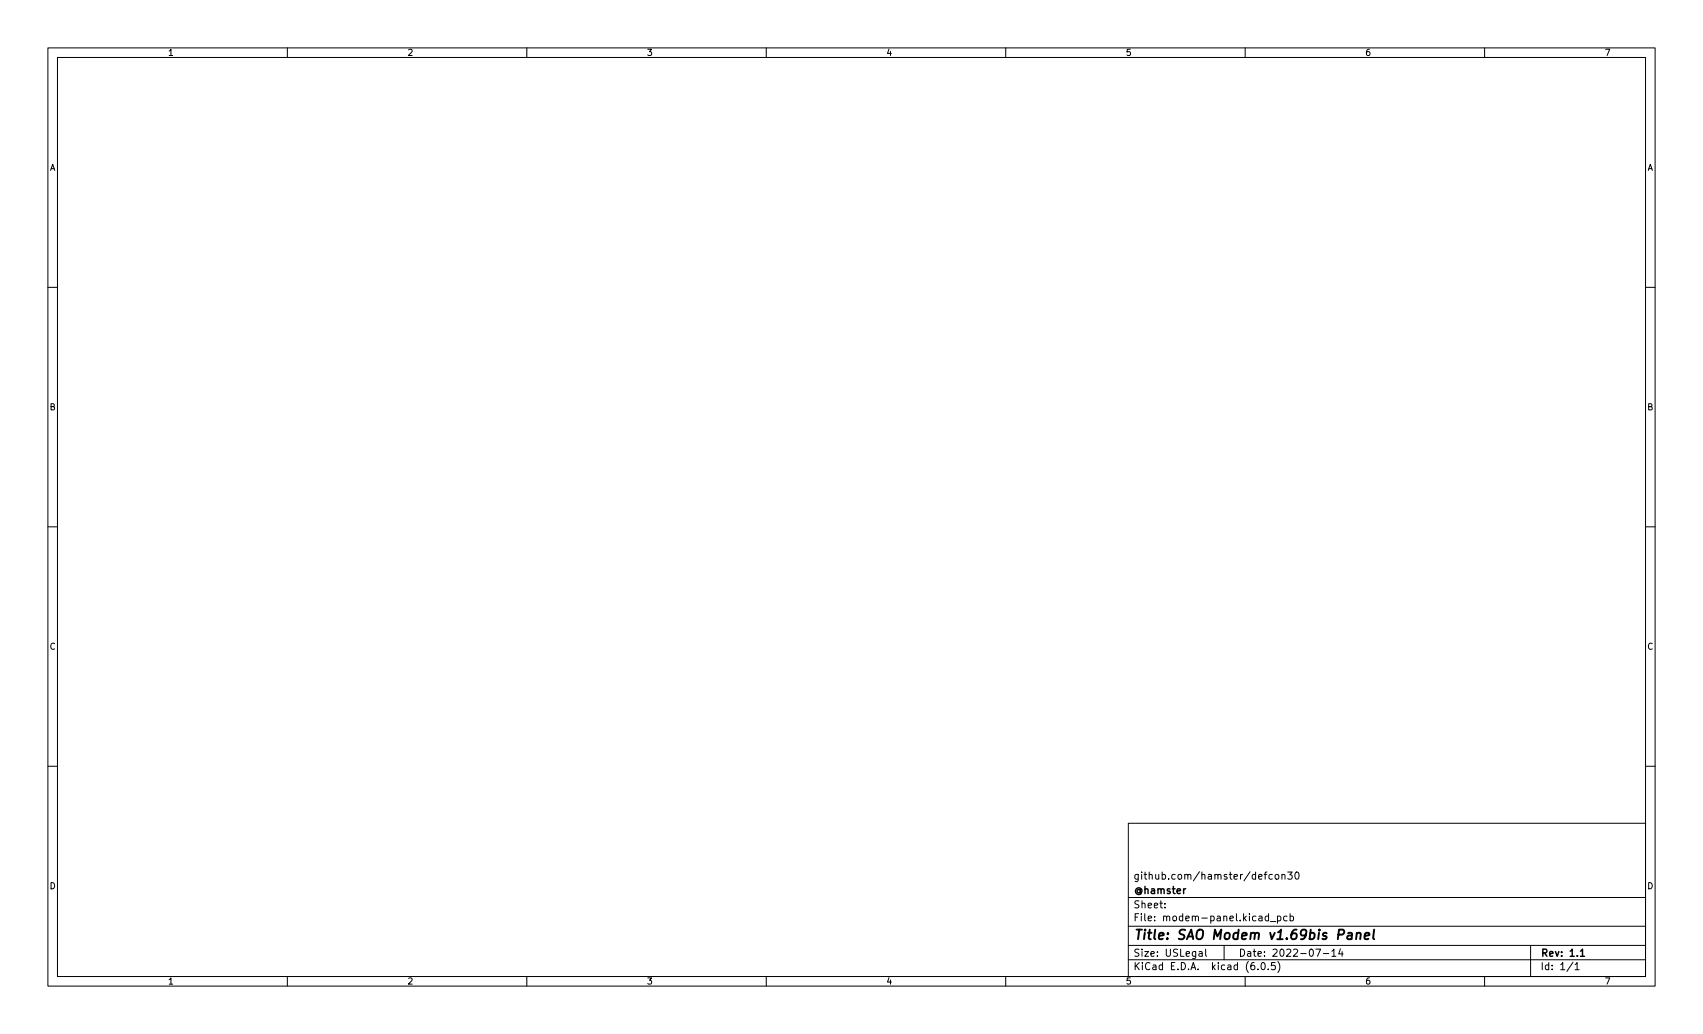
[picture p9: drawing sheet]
<svg xmlns="http://www.w3.org/2000/svg" width="356mm" height="216mm" viewBox="0 0 356 216" stroke-linecap="round" stroke-linejoin="round" font-family="sans-serif">
<defs><g id="words">
<text font-size="2.8" x="236.6" y="196.2">Title: SAO Modem v1.69bis Panel</text>
<g font-size="2.1">
<text x="236.6" y="183.6">github.com/hamster/defcon30</text>
<text x="236.6" y="189.7">Sheet:</text>
<text x="236.6" y="186.7">@hamster</text>
<text x="236.6" y="192.4">File: modem-panel.kicad_pcb</text>
<text x="236.6" y="202.5">KiCad E.D.A. kicad (6.0.5)</text>
<text x="236.6" y="199.7">Size: USLegal</text>
<text x="258.6" y="199.7">Date: 2022-07-14</text>
<text x="321.6" y="199.7">Rev: 1.1</text>
<text x="321.6" y="202.5">Id: 1/1</text>
</g>
<g font-size="1.8">
<text x="35" y="11.6">1</text>
<text x="85" y="11.6">2</text>
<text x="135" y="11.6">3</text>
<text x="185" y="11.6">4</text>
<text x="235" y="11.6">5</text>
<text x="285" y="11.6">6</text>
<text x="335" y="11.6">7</text>
<text x="10.3" y="35.6">A</text>
<text x="343.9" y="35.6">A</text>
<text x="10.3" y="85.7">B</text>
<text x="343.9" y="85.7">B</text>
<text x="10.3" y="135.6">C</text>
<text x="343.9" y="135.6">C</text>
<text x="10.3" y="185.7">D</text>
<text x="343.9" y="185.7">D</text>
<text x="35" y="205.6">1</text>
<text x="85" y="205.6">2</text>
<text x="135" y="205.6">3</text>
<text x="185" y="205.6">4</text>
<text x="235" y="205.6">5</text>
<text x="285" y="205.6">6</text>
<text x="335" y="205.6">7</text>
</g>
</g></defs>
<g fill="none" stroke="#000" stroke-width=".21">
<path d="M10 10h335.6v195.9h-335.6zM12 12h331.6v191.9h-331.6zM60 10v2M110 10v2M160 10v2M210 10v2M260 10v2M310 10v2M10 60h2M343.6 60h2M10 110h2M343.6 110h2"/>
<path d="M10 160h2M343.6 160h2M235.6 171.9h108v32h-108zM235.6 197.4h108M235.6 193.4h108M235.6 187.4h108M243.2 189.4v.2M243.2 188.7v.1M250.4 198.7h.6v1M251 199l-.5 .1-.2 .2 .2 .4 .5-.1M251.7 198.2v1.3l.3 .2M255.6 197.4v3"/>
<path d="M264.9 191.4l-.4-.1-.3 .3 .1 .6h.6M264.9 190.8v1.5M265.2 192.4h1.2M265.7 182.6h-.5l-.2 .3 .1 .6h.6M266.4 182.6h.3l.3 .3v.4l-.3 .3-.3-.1-.2-.2zM266.7 191.4l.5-.1 .3 .3-.2 .6h-.6M266.7 191.3v1.5M267.7 182.7l.2-.1h.3l.1 1M267.7 182.6v1M268.7 191.4l-.4-.1-.3 .3 .2 .6h.5M268.9 182.1h.9l-.5 .5 .4 .2v.6l-.2 .2-.6-.2M269.4 191.4l.4-.1 .3 .3-.1 .6h-.6"/>
<path d="M269.4 190.8v1.5M270.6 182.2l.1-.1a.8 .8 0 0 1 .6 .7 .8 .8 0 0 1-.6 .8 .99 .99 0 0 1-.1-1.4zM274.7 198.2h1l-.6 1.5M276.3 199.1h1.2M278.1 198.6l.4-.4v1.5M278.1 199.7h.9M279.9 198.1l-.4 1.1h1M280.2 198.7v1M319.6 197.4v6.5M60 203.9v2M110 203.9v2M160 203.9v2"/>
<path d="M210 203.9v2M235.6 200.4h108M260 203.9v2M262.7 202.3v.2M263.5 201h.2a.8 .8 0 0 1 .5 .7 .8 .8 0 0 1-.5 .8 .99 .99 0 0 1-.2-1.5zM264.8 202.3v.2M266.2 201h-.7v.7l.2-.2 .5 .1 .1 .2-.1 .5-.2 .2-.5-.2M266.8 200.8a1.72 1.72 0 0 1 0 2.2M310 203.9v2M328.5 200.9l-1.3 1.9M328.9 201.4l.4-.4v1.5M328.9 202.5h.8"/>
</g>
<path d="M330 198.6l.4-.4v1.5M330 199.7h.9" fill="none" stroke="#000" stroke-width=".3"/>
<path d="M281.5 194.9h.8l-.1 1.2M282.3 195.2l-.7 .1a.4 .4 0 0 0-.3 .4 .4 .4 0 0 0 .2 .4l.7-.1M283.3 195l.3-.2 .5 .1-.1 1.2M283.3 194.8l-.1 1.3M285 195.4l.9-.2v-.3h-.8l-.2 .9 .3 .3 .5-.1M286.9 194.1l-.2 1.7 .3 .3" fill="none" stroke="#000" stroke-width=".4"/>
<use href="#words"/>
</svg>
